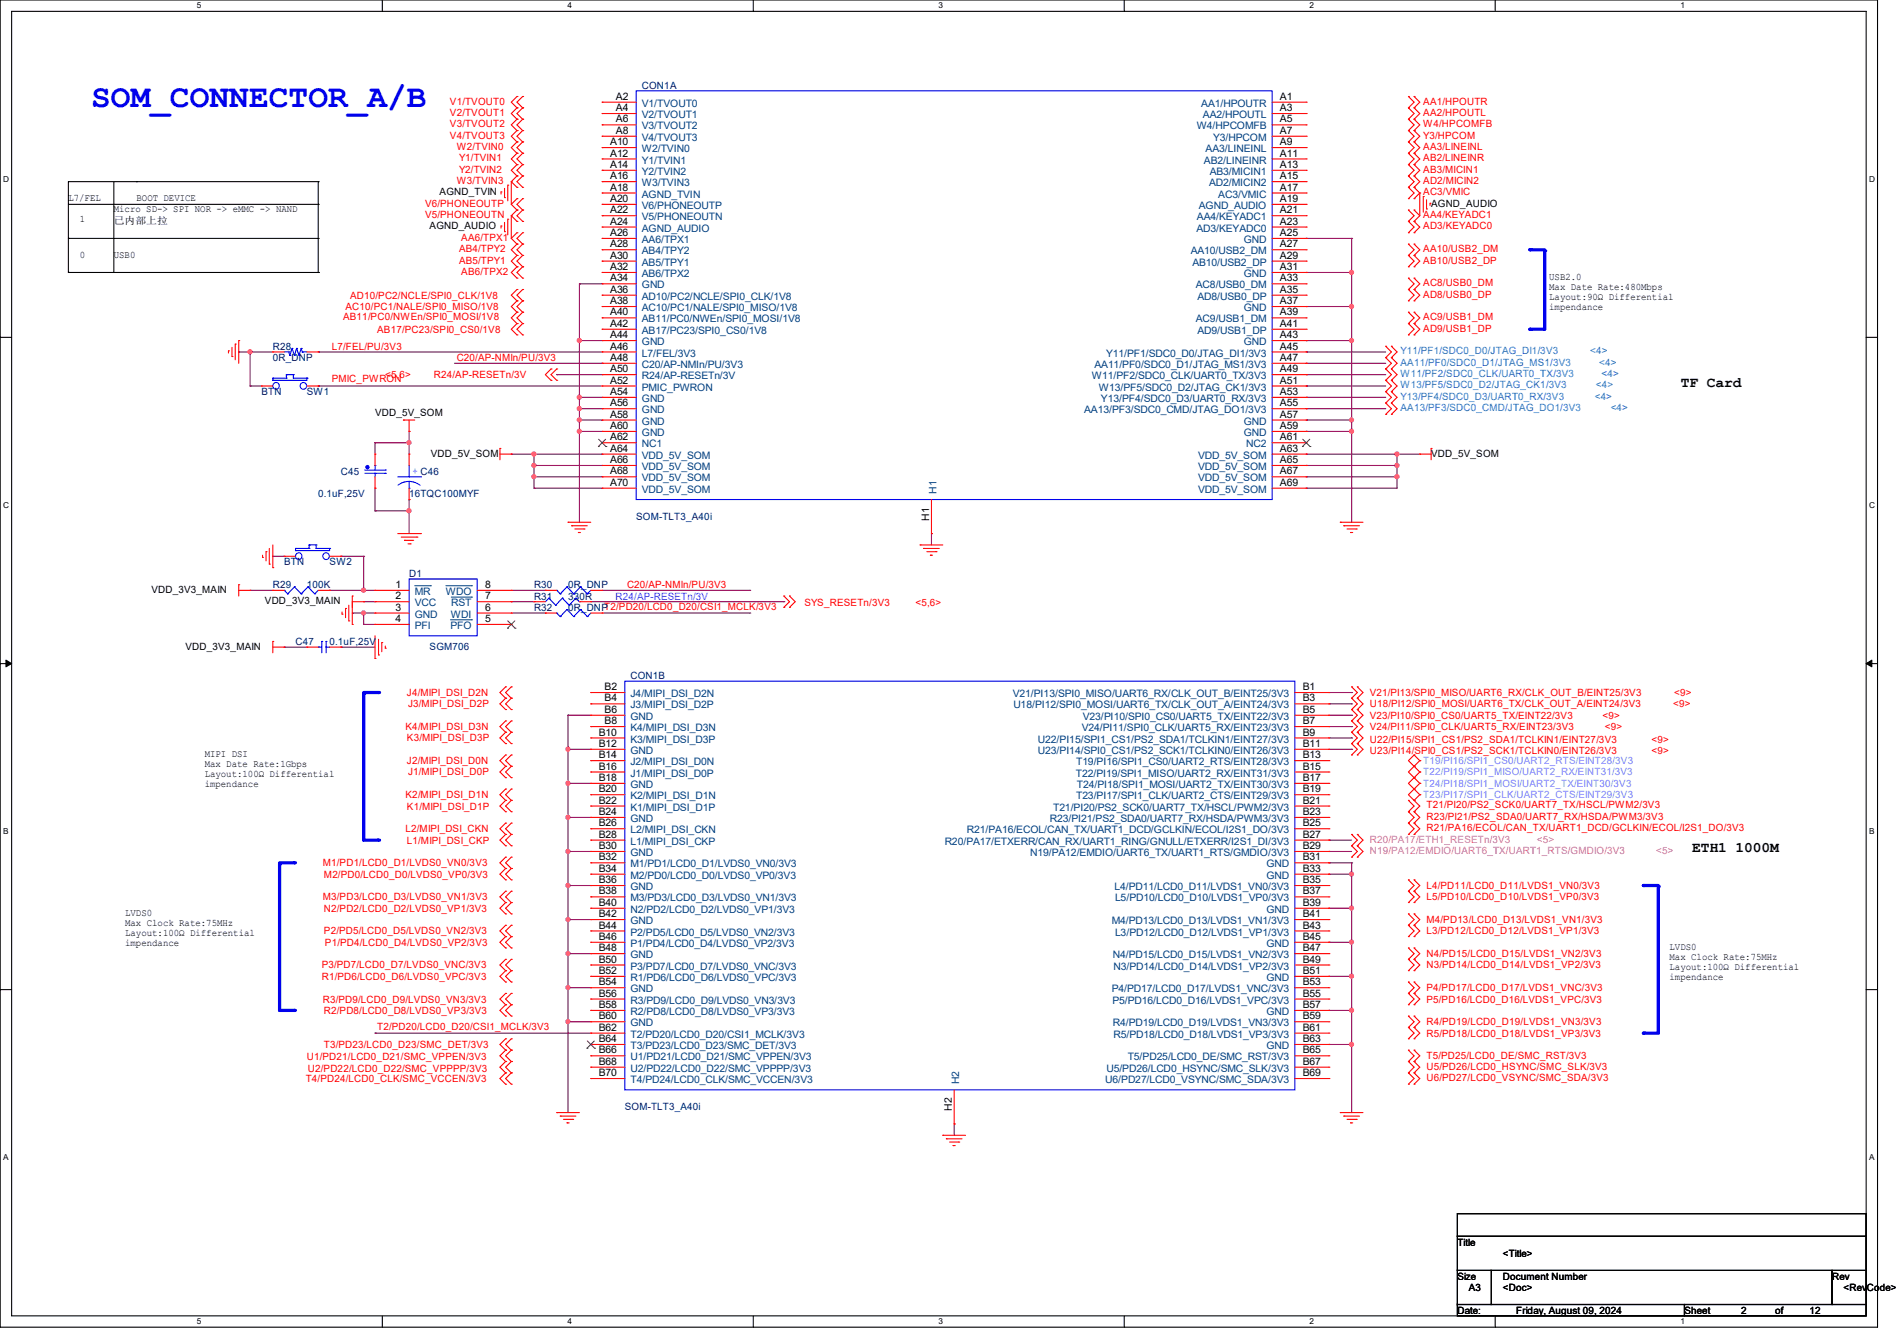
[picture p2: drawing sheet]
<svg xmlns="http://www.w3.org/2000/svg" width="297mm" height="210mm" viewBox="0 0 297 210" stroke-linecap="round" stroke-linejoin="round" font-family="sans-serif">
<defs><g id="words">
<text font-size="5.1" fill="#00f" x="14.3" y="16.7">SOM_CONNECTOR_A/B</text>
<g font-size="2.3">
<text x="263.2" y="60.5">TF Card</text>
<text x="265" y="133.4">ETH1 1000M</text>
</g>
<g font-size="1.6" fill="#f00">
<text x="70.4" y="16.4">V1/TVOUT0</text>
<text x="222.8" y="16.4">AA1/HPOUTR</text>
<text x="70.4" y="18.2">V2/TVOUT1</text>
<text x="70.4" y="19.9">V3/TVOUT2</text>
<text x="70.4" y="21.7">V4/TVOUT3</text>
<text x="71.5" y="23.5">W2/TVIN0</text>
<text x="222.8" y="18.2">AA2/HPOUTL</text>
<text x="222.8" y="23.5">AA3/LINEINL</text>
<text x="222.8" y="19.9">W4/HPCOMFB</text>
<text x="222.8" y="21.7">Y3/HPCOM</text>
<text x="71.5" y="28.8">W3/TVIN3</text>
<text x="71.9" y="25.3">Y1/TVIN1</text>
<text x="71.9" y="27.1">Y2/TVIN2</text>
<text x="222.8" y="25.3">AB2/LINEINR</text>
<text x="222.8" y="27.1">AB3/MICIN1</text>
<text x="222.8" y="28.8">AD2/MICIN2</text>
<text x="66.5" y="32.4">V6/PHONEOUTP</text>
<text x="66.5" y="34.2">V5/PHONEOUTN</text>
<text x="222.8" y="30.6">AC3/VMIC</text>
<text x="222.8" y="35.9">AD3/KEYADC0</text>
<text x="222.8" y="34.2">AA4/KEYADC1</text>
<text x="71.9" y="39.5">AB4/TPY2</text>
<text x="71.9" y="41.3">AB5/TPY1</text>
<text x="72.2" y="37.7">AA6/TPX1</text>
<text x="222.8" y="39.5">AA10/USB2_DM</text>
<text x="222.8" y="41.3">AB10/USB2_DP</text>
<text x="54.8" y="46.8">AD10/PC2/NCLE/SPI0_CLK/1V8</text>
<text x="72.2" y="43.1">AB6/TPX2</text>
<text x="222.8" y="46.6">AD8/USB0_DP</text>
<text x="222.8" y="44.8">AC8/USB0_DM</text>
<text x="53.7" y="50.2">AB11/PC0/NWEn/SPI0_MOSI/1V8</text>
<text x="54.1" y="48.6">AC10/PC1/NALE/SPI0_MISO/1V8</text>
<text x="59.1" y="52.1">AB17/PC23/SPI0_CS0/1V8</text>
<text x="222.8" y="51.9">AD9/USB1_DP</text>
<text x="222.8" y="50.2">AC9/USB1_DM</text>
<text x="51.9" y="59.9">PMIC_PWRON</text>
<text x="51.9" y="54.8">L7/FEL/PU/3V3</text>
<text x="60.3" y="59.2">&lt;5,6&gt;</text>
<text x="67.9" y="59.2">R24/AP-RESETn/3V</text>
<text x="71.5" y="56.6">C20/AP-NMIn/PU/3V3</text>
<text x="98.2" y="92.1">C20/AP-NMIn/PU/3V3</text>
<text x="125.9" y="95">SYS_RESETn/3V3</text>
<text x="143.3" y="95">&lt;5,6&gt;</text>
<text x="63.7" y="109">J4/MIPI_DSI_D2N</text>
<text x="63.9" y="110.8">J3/MIPI_DSI_D2P</text>
<text x="214.5" y="109">V21/PI13/SPI0_MISO/UART6_RX/CLK_OUT_B/EINT25/3V3</text>
<text x="214.5" y="110.8">U18/PI12/SPI0_MOSI/UART6_TX/CLK_OUT_A/EINT24/3V3</text>
<text x="214.5" y="112.6">V23/PI10/SPI0_CS0/UART5_TX/EINT22/3V3</text>
<text x="250.9" y="112.6">&lt;9&gt;</text>
<text x="262" y="110.8">&lt;9&gt;</text>
<text x="262.1" y="109">&lt;9&gt;</text>
<text x="63.5" y="114.3">K4/MIPI_DSI_D3N</text>
<text x="63.7" y="116.1">K3/MIPI_DSI_D3P</text>
<text x="63.7" y="119.7">J2/MIPI_DSI_D0N</text>
<text x="214.5" y="116.3">U22/PI15/SPI1_CS1/PS2_SDA1/TCLKIN1/EINT27/3V3</text>
<text x="214.5" y="118.1">U23/PI14/SPI0_CS1/PS2_SCK1/TCLKIN0/EINT26/3V3</text>
<text x="214.5" y="114.3">V24/PI11/SPI0_CLK/UART5_RX/EINT23/3V3</text>
<text x="251.3" y="114.3">&lt;9&gt;</text>
<text x="258.6" y="116.3">&lt;9&gt;</text>
<text x="258.6" y="118.1">&lt;9&gt;</text>
<text x="63.5" y="125">K2/MIPI_DSI_D1N</text>
<text x="63.9" y="121.5">J1/MIPI_DSI_D0P</text>
<text x="63.5" y="130.3">L2/MIPI_DSI_CKN</text>
<text x="63.7" y="126.8">K1/MIPI_DSI_D1P</text>
<text x="223.3" y="128.4">R23/PI21/PS2_SDA0/UART7_RX/HSDA/PWM3/3V3</text>
<text x="223.3" y="126.6">T21/PI20/PS2_SCK0/UART7_TX/HSCL/PWM2/3V3</text>
<text x="223.3" y="130.2">R21/PA16/ECOL/CAN_TX/UART1_DCD/GCLKIN/ECOL/I2S1_DO/3V3</text>
<text x="50.5" y="135.7">M1/PD1/LCD0_D1/LVDS0_VN0/3V3</text>
<text x="50.7" y="137.5">M2/PD0/LCD0_D0/LVDS0_VP0/3V3</text>
<text x="63.7" y="132.1">L1/MIPI_DSI_CKP</text>
<text x="50.5" y="141">M3/PD3/LCD0_D3/LVDS0_VN1/3V3</text>
<text x="50.7" y="142.8">N2/PD2/LCD0_D2/LVDS0_VP1/3V3</text>
<text x="223.3" y="139.2">L4/PD11/LCD0_D11/LVDS1_VN0/3V3</text>
<text x="223.3" y="141">L5/PD10/LCD0_D10/LVDS1_VP0/3V3</text>
<text x="50.7" y="146.3">P2/PD5/LCD0_D5/LVDS0_VN2/3V3</text>
<text x="50.9" y="148.1">P1/PD4/LCD0_D4/LVDS0_VP2/3V3</text>
<text x="223.3" y="144.6">M4/PD13/LCD0_D13/LVDS1_VN1/3V3</text>
<text x="223.3" y="149.9">N4/PD15/LCD0_D15/LVDS1_VN2/3V3</text>
<text x="223.3" y="146.3">L3/PD12/LCD0_D12/LVDS1_VP1/3V3</text>
<text x="50.4" y="151.7">P3/PD7/LCD0_D7/LVDS0_VNC/3V3</text>
<text x="50.4" y="153.5">R1/PD6/LCD0_D6/LVDS0_VPC/3V3</text>
<text x="223.3" y="155.2">P4/PD17/LCD0_D17/LVDS1_VNC/3V3</text>
<text x="223.3" y="151.7">N3/PD14/LCD0_D14/LVDS1_VP2/3V3</text>
<text x="50.5" y="157">R3/PD9/LCD0_D9/LVDS0_VN3/3V3</text>
<text x="50.7" y="158.8">R2/PD8/LCD0_D8/LVDS0_VP3/3V3</text>
<text x="59.1" y="161.2">T2/PD20/LCD0_D20/CSI1_MCLK/3V3</text>
<text x="223.3" y="160.6">R4/PD19/LCD0_D19/LVDS1_VN3/3V3</text>
<text x="223.3" y="157">P5/PD16/LCD0_D16/LVDS1_VPC/3V3</text>
<text x="48" y="166.1">U1/PD21/LCD0_D21/SMC_VPPEN/3V3</text>
<text x="48.2" y="167.8">U2/PD22/LCD0_D22/SMC_VPPPP/3V3</text>
<text x="50.7" y="164.1">T3/PD23/LCD0_D23/SMC_DET/3V3</text>
<text x="223.3" y="162.3">R5/PD18/LCD0_D18/LVDS1_VP3/3V3</text>
<text x="223.3" y="165.9">T5/PD25/LCD0_DE/SMC_RST/3V3</text>
<text x="223.3" y="167.5">U5/PD26/LCD0_HSYNC/SMC_SLK/3V3</text>
<text x="47.9" y="169.5">T4/PD24/LCD0_CLK/SMC_VCCEN/3V3</text>
<text x="223.3" y="169.3">U6/PD27/LCD0_VSYNC/SMC_SDA/3V3</text>
</g>
<g font-size="1.6">
<text x="96.4" y="15.6">A2</text>
<text x="96.4" y="17.4">A4</text>
<text x="200.4" y="15.6">A1</text>
<text x="200.4" y="17.4">A3</text>
<text x="95.5" y="22.7">A10</text>
<text x="96.4" y="19.2">A6</text>
<text x="96.4" y="21">A8</text>
<text x="200.4" y="19.2">A5</text>
<text x="200.4" y="21">A7</text>
<text x="200.4" y="22.7">A9</text>
<text x="95.5" y="24.5">A12</text>
<text x="95.5" y="26.3">A14</text>
<text x="95.5" y="28.1">A16</text>
<text x="95.5" y="29.8">A18</text>
<text x="200.4" y="24.5">A11</text>
<text x="200.4" y="26.3">A13</text>
<text x="200.4" y="28.1">A15</text>
<text x="200.4" y="29.8">A17</text>
<text x="10.7" y="31.5">L7/FEL</text>
<text x="12.5" y="34.8">1</text>
<text x="17.8" y="35">已内部上拉</text>
<text x="17.8" y="33.2">Micro SD-&gt; SPI NOR -&gt; eMMC -&gt; NAND</text>
<text x="21.4" y="31.5">BOOT DEVICE</text>
<text x="67.3" y="35.9">AGND_AUDIO</text>
<text x="68.8" y="30.6">AGND_TVIN</text>
<text x="95.5" y="31.6">A20</text>
<text x="95.5" y="33.4">A22</text>
<text x="95.5" y="35.2">A24</text>
<text x="200.4" y="31.6">A19</text>
<text x="200.4" y="33.4">A21</text>
<text x="200.4" y="35.2">A23</text>
<text x="224.1" y="32.4">AGND_AUDIO</text>
<text x="12.5" y="40.3">0</text>
<text x="17.8" y="40.3">USB0</text>
<text x="95.5" y="37">A26</text>
<text x="95.5" y="38.7">A28</text>
<text x="95.5" y="40.5">A30</text>
<text x="200.4" y="37">A25</text>
<text x="200.4" y="38.7">A27</text>
<text x="200.4" y="40.5">A29</text>
<text x="95.5" y="42.3">A32</text>
<text x="95.5" y="44.1">A34</text>
<text x="95.5" y="45.8">A36</text>
<text x="95.5" y="47.6">A38</text>
<text x="200.4" y="42.3">A31</text>
<text x="200.4" y="44.1">A33</text>
<text x="200.4" y="45.8">A35</text>
<text x="200.4" y="47.6">A37</text>
<text x="242.6" y="43.9">USB2.0</text>
<text x="242.6" y="45.5">Max Date Rate:480Mbps</text>
<text x="242.6" y="47">Layout:90Ω Differential</text>
<text x="95.5" y="49.4">A40</text>
<text x="95.5" y="51.2">A42</text>
<text x="95.5" y="53">A44</text>
<text x="200.4" y="49.4">A39</text>
<text x="200.4" y="51.2">A41</text>
<text x="200.4" y="53">A43</text>
<text x="242.6" y="48.6">impendance</text>
<text x="95.5" y="54.7">A46</text>
<text x="95.5" y="56.5">A48</text>
<text x="95.5" y="58.3">A50</text>
<text x="200.4" y="54.7">A45</text>
<text x="200.4" y="56.5">A47</text>
<text x="200.4" y="58.3">A49</text>
<text x="58.7" y="65.1">VDD_5V_SOM</text>
<text x="95.5" y="60.1">A52</text>
<text x="95.5" y="61.8">A54</text>
<text x="95.5" y="63.6">A56</text>
<text x="95.5" y="65.4">A58</text>
<text x="200.4" y="60.1">A51</text>
<text x="200.4" y="61.8">A53</text>
<text x="200.4" y="63.6">A55</text>
<text x="200.4" y="65.4">A57</text>
<text x="67.4" y="71.5">VDD_5V_SOM</text>
<text x="95.5" y="67.2">A60</text>
<text x="95.5" y="69">A62</text>
<text x="95.5" y="70.7">A64</text>
<text x="200.4" y="67.2">A59</text>
<text x="200.4" y="69">A61</text>
<text x="200.4" y="70.7">A63</text>
<text x="224.1" y="71.5">VDD_5V_SOM</text>
<text x="95.5" y="72.5">A66</text>
<text x="95.5" y="74.3">A68</text>
<text x="95.5" y="76.1">A70</text>
<text x="200.4" y="72.5">A65</text>
<text x="200.4" y="74.3">A67</text>
<text x="200.4" y="76.1">A69</text>
<text x="145.5" y="81.5" transform="rotate(-90 145.5 81.5)">H1</text>
<text x="23.7" y="92.8">VDD_3V3_MAIN</text>
<text x="41.5" y="94.6">VDD_3V3_MAIN</text>
<text x="61.9" y="92.1">1</text>
<text x="61.9" y="93.9">2</text>
<text x="61.9" y="95.6">3</text>
<text x="75.9" y="95.6">6</text>
<text x="75.9" y="93.9">7</text>
<text x="75.9" y="92.1">8</text>
<text x="29" y="101.7">VDD_3V3_MAIN</text>
<text x="61.9" y="97.4">4</text>
<text x="75.9" y="97.4">5</text>
<text x="94.7" y="108.1">B2</text>
<text x="94.7" y="109.9">B4</text>
<text x="94.7" y="111.6">B6</text>
<text x="94.7" y="113.4">B8</text>
<text x="204" y="108.1">B1</text>
<text x="204" y="109.9">B3</text>
<text x="204" y="111.6">B5</text>
<text x="204" y="113.4">B7</text>
<text x="32" y="118.6">MIPI DSI</text>
<text x="93.8" y="115.2">B10</text>
<text x="93.8" y="117">B12</text>
<text x="93.8" y="118.7">B14</text>
<text x="204" y="115.2">B9</text>
<text x="204" y="117">B11</text>
<text x="204" y="118.7">B13</text>
<text x="32" y="120.1">Max Date Rate:1Gbps</text>
<text x="32" y="121.7">Layout:100Ω Differential</text>
<text x="32" y="123.3">impendance</text>
<text x="93.8" y="120.5">B16</text>
<text x="93.8" y="122.3">B18</text>
<text x="93.8" y="124.1">B20</text>
<text x="93.8" y="125.9">B22</text>
<text x="204" y="120.5">B15</text>
<text x="204" y="122.3">B17</text>
<text x="204" y="124.1">B19</text>
<text x="204" y="125.9">B21</text>
<text x="93.8" y="127.6">B24</text>
<text x="93.8" y="129.4">B26</text>
<text x="93.8" y="131.2">B28</text>
<text x="204" y="127.6">B23</text>
<text x="204" y="129.4">B25</text>
<text x="204" y="131.2">B27</text>
<text x="93.8" y="133">B30</text>
<text x="93.8" y="134.7">B32</text>
<text x="93.8" y="136.5">B34</text>
<text x="204" y="133">B29</text>
<text x="204" y="134.7">B31</text>
<text x="204" y="136.5">B33</text>
<text x="19.6" y="143.5">LVDS0</text>
<text x="93.8" y="138.3">B36</text>
<text x="93.8" y="140.1">B38</text>
<text x="93.8" y="141.9">B40</text>
<text x="93.8" y="143.6">B42</text>
<text x="204" y="138.3">B35</text>
<text x="204" y="140.1">B37</text>
<text x="204" y="141.9">B39</text>
<text x="204" y="143.6">B41</text>
<text x="19.6" y="145">Max Clock Rate:75MHz</text>
<text x="19.6" y="146.6">Layout:100Ω Differential</text>
<text x="19.6" y="148.2">impendance</text>
<text x="93.8" y="145.4">B44</text>
<text x="93.8" y="147.2">B46</text>
<text x="93.8" y="149">B48</text>
<text x="204" y="145.4">B43</text>
<text x="204" y="147.2">B45</text>
<text x="204" y="149">B47</text>
<text x="261.4" y="148.8">LVDS0</text>
<text x="93.8" y="150.8">B50</text>
<text x="93.8" y="152.5">B52</text>
<text x="93.8" y="154.3">B54</text>
<text x="204" y="150.8">B49</text>
<text x="204" y="152.5">B51</text>
<text x="204" y="154.3">B53</text>
<text x="261.4" y="150.4">Max Clock Rate:75MHz</text>
<text x="261.4" y="151.9">Layout:100Ω Differential</text>
<text x="261.4" y="153.5">impendance</text>
<text x="93.8" y="156.1">B56</text>
<text x="93.8" y="157.9">B58</text>
<text x="93.8" y="159.6">B60</text>
<text x="93.8" y="161.4">B62</text>
<text x="204" y="156.1">B55</text>
<text x="204" y="157.9">B57</text>
<text x="204" y="159.6">B59</text>
<text x="204" y="161.4">B61</text>
<text x="93.8" y="165">B66</text>
<text x="93.8" y="166.8">B68</text>
<text x="93.8" y="163.2">B64</text>
<text x="204" y="163.2">B63</text>
<text x="204" y="165">B65</text>
<text x="204" y="166.8">B67</text>
<text x="93.8" y="168.5">B70</text>
<text x="149" y="174" transform="rotate(-90 149 174)">H2</text>
<text x="204" y="168.5">B69</text>
<text x="228.2" y="195.1">Title</text>
<text x="235.3" y="196.8">&lt;Title&gt;</text>
<text x="228.2" y="200.4">Size</text>
<text x="230" y="202.2">A3</text>
<text x="235.3" y="200.4">Document Number</text>
<text x="235.3" y="202.2">&lt;Doc&gt;</text>
<text x="286.9" y="200.4">Rev</text>
<text x="288.6" y="202.2">&lt;RevCode&gt;</text>
<text x="228.2" y="205.7">Date:</text>
<text x="237.4" y="205.7">Friday, August 09, 2024</text>
<text x="263.7" y="205.7">Sheet</text>
<text x="272.6" y="205.7">2</text>
<text x="278" y="205.7">of</text>
<text x="283.3" y="205.7">12</text>
</g>
<g font-size="1.6" fill="#004080">
<text x="100.5" y="16.7">V1/TVOUT0</text>
<text x="188.1" y="16.7">AA1/HPOUTR</text>
<text x="100.5" y="18.5">V2/TVOUT1</text>
<text x="100.5" y="20.3">V3/TVOUT2</text>
<text x="100.5" y="22.1">V4/TVOUT3</text>
<text x="100.5" y="23.8">W2/TVIN0</text>
<text x="187.4" y="20.3">W4/HPCOMFB</text>
<text x="188.3" y="18.5">AA2/HPOUTL</text>
<text x="188.8" y="23.8">AA3/LINEINL</text>
<text x="189.9" y="22.1">Y3/HPCOM</text>
<text x="100.5" y="25.6">Y1/TVIN1</text>
<text x="100.5" y="27.4">Y2/TVIN2</text>
<text x="100.5" y="29.2">W3/TVIN3</text>
<text x="188.5" y="25.6">AB2/LINEINR</text>
<text x="189.3" y="29.2">AD2/MICIN2</text>
<text x="189.4" y="27.4">AB3/MICIN1</text>
<text x="100.5" y="30.9">AGND_TVIN</text>
<text x="100.5" y="32.7">V6/PHONEOUTP</text>
<text x="100.5" y="34.5">V5/PHONEOUTN</text>
<text x="187.4" y="34.5">AA4/KEYADC1</text>
<text x="187.7" y="32.7">AGND_AUDIO</text>
<text x="190.8" y="30.9">AC3/VMIC</text>
<text x="100.5" y="36.3">AGND_AUDIO</text>
<text x="100.5" y="38.1">AA6/TPX1</text>
<text x="100.5" y="39.8">AB4/TPY2</text>
<text x="100.5" y="41.6">AB5/TPY1</text>
<text x="186.4" y="39.8">AA10/USB2_DM</text>
<text x="186.7" y="41.6">AB10/USB2_DP</text>
<text x="187.3" y="36.3">AD3/KEYADC0</text>
<text x="194.7" y="38.1">GND</text>
<text x="100.5" y="43.4">AB6/TPX2</text>
<text x="100.5" y="45.2">GND</text>
<text x="100.5" y="46.9">AD10/PC2/NCLE/SPI0_CLK/1V8</text>
<text x="187.2" y="45.2">AC8/USB0_DM</text>
<text x="187.5" y="46.9">AD8/USB0_DP</text>
<text x="194.7" y="43.4">GND</text>
<text x="100.5" y="48.7">AC10/PC1/NALE/SPI0_MISO/1V8</text>
<text x="100.5" y="50.5">AB11/PC0/NWEn/SPI0_MOSI/1V8</text>
<text x="100.5" y="52.3">AB17/PC23/SPI0_CS0/1V8</text>
<text x="187.2" y="50.5">AC9/USB1_DM</text>
<text x="187.5" y="52.3">AD9/USB1_DP</text>
<text x="194.7" y="48.7">GND</text>
<text x="100.5" y="54.1">GND</text>
<text x="100.5" y="55.8">L7/FEL/3V3</text>
<text x="100.5" y="57.6">C20/AP-NMIn/PU/3V3</text>
<text x="100.5" y="59.4">R24/AP-RESETn/3V</text>
<text x="170.9" y="59.4">W11/PF2/SDC0_CLK/UART0_TX/3V3</text>
<text x="171.4" y="57.6">AA11/PF0/SDC0_D1/JTAG_MS1/3V3</text>
<text x="173.2" y="55.8">Y11/PF1/SDC0_D0/JTAG_DI1/3V3</text>
<text x="194.7" y="54.1">GND</text>
<text x="100.5" y="61.2">PMIC_PWRON</text>
<text x="100.5" y="63">GND</text>
<text x="100.5" y="64.7">GND</text>
<text x="169.8" y="64.7">AA13/PF3/SDC0_CMD/JTAG_DO1/3V3</text>
<text x="172" y="61.2">W13/PF5/SDC0_D2/JTAG_CK1/3V3</text>
<text x="172.4" y="63">Y13/PF4/SDC0_D3/UART0_RX/3V3</text>
<text x="100.5" y="66.5">GND</text>
<text x="100.5" y="68.3">GND</text>
<text x="100.5" y="70.1">NC1</text>
<text x="100.5" y="71.8">VDD_5V_SOM</text>
<text x="187.6" y="71.8">VDD_5V_SOM</text>
<text x="194.7" y="66.5">GND</text>
<text x="194.7" y="68.3">GND</text>
<text x="195.1" y="70.1">NC2</text>
<text x="100.5" y="73.6">VDD_5V_SOM</text>
<text x="100.5" y="75.4">VDD_5V_SOM</text>
<text x="100.5" y="77.2">VDD_5V_SOM</text>
<text x="146.6" y="77.3" transform="rotate(-90 146.6 77.3)">H1</text>
<text x="187.6" y="73.6">VDD_5V_SOM</text>
<text x="187.6" y="75.4">VDD_5V_SOM</text>
<text x="187.6" y="77.2">VDD_5V_SOM</text>
<text x="64.9" y="93.2">MR</text>
<text x="64.9" y="95">VCC</text>
<text x="69.8" y="93.2">WDO</text>
<text x="70.7" y="95">RST</text>
<text x="64.9" y="96.7">GND</text>
<text x="64.9" y="98.5">PFI</text>
<text x="70.5" y="98.5">PFO</text>
<text x="70.6" y="96.7">WDI</text>
<text x="98.7" y="109.2">J4/MIPI_DSI_D2N</text>
<text x="98.7" y="111">J3/MIPI_DSI_D2P</text>
<text x="98.7" y="112.7">GND</text>
<text x="158.6" y="109.2">V21/PI13/SPI0_MISO/UART6_RX/CLK_OUT_B/EINT25/3V3</text>
<text x="158.7" y="111">U18/PI12/SPI0_MOSI/UART6_TX/CLK_OUT_A/EINT24/3V3</text>
<text x="169.5" y="112.7">V23/PI10/SPI0_CS0/UART5_TX/EINT22/3V3</text>
<text x="98.7" y="114.5">K4/MIPI_DSI_D3N</text>
<text x="98.7" y="116.3">K3/MIPI_DSI_D3P</text>
<text x="98.7" y="118.1">GND</text>
<text x="98.7" y="119.8">J2/MIPI_DSI_D0N</text>
<text x="162.5" y="116.3">U22/PI15/SPI1_CS1/PS2_SDA1/TCLKIN1/EINT27/3V3</text>
<text x="162.5" y="118.1">U23/PI14/SPI0_CS1/PS2_SCK1/TCLKIN0/EINT26/3V3</text>
<text x="168.5" y="119.8">T19/PI16/SPI1_CS0/UART2_RTS/EINT28/3V3</text>
<text x="169.4" y="114.5">V24/PI11/SPI0_CLK/UART5_RX/EINT23/3V3</text>
<text x="98.7" y="121.6">J1/MIPI_DSI_D0P</text>
<text x="98.7" y="123.4">GND</text>
<text x="98.7" y="125.2">K2/MIPI_DSI_D1N</text>
<text x="168.4" y="121.6">T22/PI19/SPI1_MISO/UART2_RX/EINT31/3V3</text>
<text x="168.5" y="125.2">T23/PI17/SPI1_CLK/UART2_CTS/EINT29/3V3</text>
<text x="168.6" y="123.4">T24/PI18/SPI1_MOSI/UART2_TX/EINT30/3V3</text>
<text x="98.7" y="127">K1/MIPI_DSI_D1P</text>
<text x="98.7" y="128.7">GND</text>
<text x="98.7" y="130.5">L2/MIPI_DSI_CKN</text>
<text x="151.4" y="130.5">R21/PA16/ECOL/CAN_TX/UART1_DCD/GCLKIN/ECOL/I2S1_DO/3V3</text>
<text x="164.4" y="128.7">R23/PI21/PS2_SDA0/UART7_RX/HSDA/PWM3/3V3</text>
<text x="164.9" y="127">T21/PI20/PS2_SCK0/UART7_TX/HSCL/PWM2/3V3</text>
<text x="98.7" y="132.3">L1/MIPI_DSI_CKP</text>
<text x="98.7" y="134.1">GND</text>
<text x="98.7" y="135.8">M1/PD1/LCD0_D1/LVDS0_VN0/3V3</text>
<text x="98.7" y="137.6">M2/PD0/LCD0_D0/LVDS0_VP0/3V3</text>
<text x="147.9" y="132.3">R20/PA17/ETXERR/CAN_RX/UART1_RING/GNULL/ETXERR/I2S1_DI/3V3</text>
<text x="161.3" y="134.1">N19/PA12/EMDIO/UART6_TX/UART1_RTS/GMDIO/3V3</text>
<text x="198.3" y="135.8">GND</text>
<text x="198.3" y="137.6">GND</text>
<text x="98.7" y="139.4">GND</text>
<text x="98.7" y="141.2">M3/PD3/LCD0_D3/LVDS0_VN1/3V3</text>
<text x="98.7" y="143">N2/PD2/LCD0_D2/LVDS0_VP1/3V3</text>
<text x="174.5" y="139.4">L4/PD11/LCD0_D11/LVDS1_VN0/3V3</text>
<text x="174.6" y="141.2">L5/PD10/LCD0_D10/LVDS1_VP0/3V3</text>
<text x="198.3" y="143">GND</text>
<text x="98.7" y="144.7">GND</text>
<text x="98.7" y="146.5">P2/PD5/LCD0_D5/LVDS0_VN2/3V3</text>
<text x="98.7" y="148.3">P1/PD4/LCD0_D4/LVDS0_VP2/3V3</text>
<text x="174.1" y="144.7">M4/PD13/LCD0_D13/LVDS1_VN1/3V3</text>
<text x="174.6" y="146.5">L3/PD12/LCD0_D12/LVDS1_VP1/3V3</text>
<text x="198.3" y="148.3">GND</text>
<text x="98.7" y="150.1">GND</text>
<text x="98.7" y="151.9">P3/PD7/LCD0_D7/LVDS0_VNC/3V3</text>
<text x="98.7" y="153.6">R1/PD6/LCD0_D6/LVDS0_VPC/3V3</text>
<text x="98.7" y="155.4">GND</text>
<text x="174.1" y="155.4">P4/PD17/LCD0_D17/LVDS1_VNC/3V3</text>
<text x="174.2" y="150.1">N4/PD15/LCD0_D15/LVDS1_VN2/3V3</text>
<text x="174.3" y="151.9">N3/PD14/LCD0_D14/LVDS1_VP2/3V3</text>
<text x="198.3" y="153.6">GND</text>
<text x="98.7" y="157.2">R3/PD9/LCD0_D9/LVDS0_VN3/3V3</text>
<text x="98.7" y="159">R2/PD8/LCD0_D8/LVDS0_VP3/3V3</text>
<text x="98.7" y="160.7">GND</text>
<text x="174.2" y="157.2">P5/PD16/LCD0_D16/LVDS1_VPC/3V3</text>
<text x="174.2" y="160.7">R4/PD19/LCD0_D19/LVDS1_VN3/3V3</text>
<text x="198.3" y="159">GND</text>
<text x="98.7" y="162.5">T2/PD20/LCD0_D20/CSI1_MCLK/3V3</text>
<text x="98.7" y="166.1">U1/PD21/LCD0_D21/SMC_VPPEN/3V3</text>
<text x="98.7" y="167.9">U2/PD22/LCD0_D22/SMC_VPPPP/3V3</text>
<text x="98.7" y="164.3">T3/PD23/LCD0_D23/SMC_DET/3V3</text>
<text x="173.2" y="167.9">U5/PD26/LCD0_HSYNC/SMC_SLK/3V3</text>
<text x="174.3" y="162.5">R5/PD18/LCD0_D18/LVDS1_VP3/3V3</text>
<text x="176.6" y="166.1">T5/PD25/LCD0_DE/SMC_RST/3V3</text>
<text x="198.3" y="164.3">GND</text>
<text x="98.7" y="169.6">T4/PD24/LCD0_CLK/SMC_VCCEN/3V3</text>
<text x="150.2" y="169.8" transform="rotate(-90 150.2 169.8)">H2</text>
<text x="173.1" y="169.6">U6/PD27/LCD0_VSYNC/SMC_SDA/3V3</text>
</g>
<g font-size="1.6" fill="#000080">
<text x="100.5" y="13.9">CON1A</text>
<text x="42.7" y="54.8">R28</text>
<text x="42.7" y="56.6">0R_DNP</text>
<text x="40.9" y="61.9">BTN</text>
<text x="48" y="61.9">SW1</text>
<text x="49.8" y="77.9">0.1uF,25V</text>
<text x="53.4" y="74.3">C45</text>
<text x="64.1" y="77.9">16TQC100MYF</text>
<text x="99.6" y="81.4">SOM-TLT3_A40i</text>
<text x="44.5" y="88.6">BTN</text>
<text x="51.6" y="88.6">SW2</text>
<text x="42.7" y="92.1">R29</text>
<text x="48.1" y="92.1">100K</text>
<text x="64.1" y="90.3">D1</text>
<text x="83.6" y="93.9">R31</text>
<text x="83.6" y="95.7">R32</text>
<text x="83.6" y="92.1">R30</text>
<text x="88.9" y="93.9">330R</text>
<text x="88.9" y="95.7">0R_DNPT2/PD20/LCD0_D20/CSI1_MCLK/3V3</text>
<text x="88.9" y="92.1">0R_DNP</text>
<text x="46.3" y="101">C47</text>
<text x="51.6" y="101">0.1uF,25V</text>
<text x="67.3" y="101.7">SGM706</text>
<text x="98.7" y="106.3">CON1B</text>
<text x="97.8" y="173.9">SOM-TLT3_A40i</text>
</g>
<g font-size="1.6" fill="#0080ff">
<text x="219.3" y="55.5">Y11/PF1/SDC0_D0/JTAG_DI1/3V3</text>
<text x="219.3" y="57.3">AA11/PF0/SDC0_D1/JTAG_MS1/3V3</text>
<text x="219.3" y="59.1">W11/PF2/SDC0_CLK/UART0_TX/3V3</text>
<text x="249" y="55.5">&lt;4&gt;</text>
<text x="250.4" y="57.3">&lt;4&gt;</text>
<text x="250.7" y="59.1">&lt;4&gt;</text>
<text x="219.3" y="60.8">W13/PF5/SDC0_D2/JTAG_CK1/3V3</text>
<text x="219.3" y="62.6">Y13/PF4/SDC0_D3/UART0_RX/3V3</text>
<text x="219.3" y="64.4">AA13/PF3/SDC0_CMD/JTAG_DO1/3V3</text>
<text x="249.7" y="62.6">&lt;4&gt;</text>
<text x="249.9" y="60.8">&lt;4&gt;</text>
<text x="252.2" y="64.4">&lt;4&gt;</text>
</g>
<text font-size="1.6" fill="#00f" x="64.6" y="74.3">+ C46</text>
<text font-size="1.6" fill="#8000ff" x="96.4" y="93.9">R24/AP-RESETn/3V</text>
<g font-size="1.6" fill="#8080ff">
<text x="222.8" y="119.7">T19/PI16/SPI1_CS0/UART2_RTS/EINT28/3V3</text>
<text x="222.8" y="123.2">T24/PI18/SPI1_MOSI/UART2_TX/EINT30/3V3</text>
<text x="222.8" y="121.5">T22/PI19/SPI1_MISO/UART2_RX/EINT31/3V3</text>
<text x="222.8" y="125">T23/PI17/SPI1_CLK/UART2_CTS/EINT29/3V3</text>
</g>
<g font-size="1.6" fill="#f0f">
<text x="214.5" y="131.9">R20/PA17/ETH1_RESETn/3V3</text>
<text x="240.6" y="131.9">&lt;5&gt;</text>
<text x="214.5" y="133.7">N19/PA12/EMDIO/UART6_TX/UART1_RTS/GMDIO/3V3</text>
<text x="259.3" y="133.7">&lt;5&gt;</text>
</g>
<g font-size="1.3">
<text x="30.8" y="1.3">5</text>
<text x="88.9" y="1.3">4</text>
<text x="146.9" y="1.3">3</text>
<text x="205" y="1.3">2</text>
<text x="263.1" y="1.3">1</text>
<text x=".5" y="28.4">D</text>
<text x="292.7" y="28.4">D</text>
<text x=".5" y="79.5">C</text>
<text x="292.7" y="79.5">C</text>
<text x=".5" y="130.6">B</text>
<text x="292.7" y="130.6">B</text>
<text x=".5" y="181.7">A</text>
<text x="292.7" y="181.7">A</text>
<text x="30.8" y="207.4">5</text>
<text x="88.9" y="207.4">4</text>
<text x="146.9" y="207.4">3</text>
<text x="205" y="207.4">2</text>
<text x="263.1" y="207.4">1</text>
</g>
</g></defs>
<path d="M0 0h294v207.9h-294zM1.8 1.8h290.4v204.3h-290.4z" fill="none" stroke="#000" stroke-width=".17"/>
<g fill="#fff">
<path d="M30.8 .2h.7v1.4h-.7z"/>
<path d="M30.8 206.2h.7v1.4h-.7z"/>
</g>
<path d="M59.9 0v1.8M59.9 206.1v1.8" fill="none" stroke="#000" stroke-width=".17"/>
<g fill="#fff">
<path d="M88.9 .2h.6v1.4h-.6z"/>
<path d="M88.9 206.2h.6v1.4h-.6z"/>
</g>
<path d="M117.9 0v1.8M117.9 206.1v1.8" fill="none" stroke="#000" stroke-width=".17"/>
<g fill="#fff">
<path d="M146.9 .2h.7v1.4h-.7z"/>
<path d="M146.9 206.2h.7v1.4h-.7z"/>
</g>
<path d="M176 0v1.8M176 206.1v1.8" fill="none" stroke="#000" stroke-width=".17"/>
<g fill="#fff">
<path d="M205 .2h.7v1.4h-.7z"/>
<path d="M205 206.2h.7v1.4h-.7z"/>
</g>
<path d="M234.1 0v1.8M234.1 206.1v1.8" fill="none" stroke="#000" stroke-width=".17"/>
<g fill="#fff">
<path d="M263.1 .2h.7v1.4h-.7z"/>
<path d="M263.1 206.2h.7v1.4h-.7z"/>
<path d="M.5 27.3h.9v1.4h-.9z"/>
<path d="M292.7 27.3h.8v1.4h-.8z"/>
<path d="M.5 78.4h.9v1.4h-.9z"/>
<path d="M292.7 78.4h.8v1.4h-.8z"/>
</g>
<path d="M0 52.8h1.8M292.2 52.8h1.8" fill="none" stroke="#000" stroke-width=".17"/>
<g fill="#fff">
<path d="M.5 129.5h.8v1.4h-.8z"/>
<path d="M292.7 129.5h.8v1.4h-.8z"/>
</g>
<path d="M0 103.9h1.8M292.2 103.9h1.8" fill="none" stroke="#000" stroke-width=".17"/>
<path d="M.9 103.4l.9 .5-.9 .5zM292.2 103.9l.9-.5v1z" fill="#000" stroke="#000" stroke-width=".16"/>
<g fill="#fff">
<path d="M.5 180.5h.8v1.4h-.8z"/>
<path d="M292.7 180.5h.8v1.4h-.8z"/>
</g>
<path d="M0 155h1.8M292.2 155h1.8" fill="none" stroke="#000" stroke-width=".17"/>
<path d="M56.9 108.6v23" fill="none" stroke="#00f" stroke-width=".51"/>
<circle cx="56.9" cy="108.6" r=".25" fill="#00f"/>
<path d="M56.9 108.5h2.4" fill="none" stroke="#00f" stroke-width=".51"/>
<circle cx="59.3" cy="108.5" r=".25" fill="#00f"/>
<path d="M56.9 131.6h2.4" fill="none" stroke="#00f" stroke-width=".51"/>
<circle cx="59.3" cy="131.6" r=".25" fill="#00f"/>
<path d="M43.8 135.1h2.3" fill="none" stroke="#00f" stroke-width=".51"/>
<circle cx="46.1" cy="135.1" r=".25" fill="#00f"/>
<path d="M43.8 158.2h2.3" fill="none" stroke="#00f" stroke-width=".51"/>
<circle cx="46.1" cy="158.2" r=".25" fill="#00f"/>
<path d="M43.8 135.3v22.9" fill="none" stroke="#00f" stroke-width=".51"/>
<circle cx="43.8" cy="135.3" r=".25" fill="#00f"/>
<path d="M259.6 138.9v22.9" fill="none" stroke="#00f" stroke-width=".51"/>
<circle cx="259.6" cy="138.9" r=".25" fill="#00f"/>
<path d="M257.3 161.8h2.3" fill="none" stroke="#00f" stroke-width=".51"/>
<circle cx="257.3" cy="161.8" r=".25" fill="#00f"/>
<path d="M257.3 138.7h2.3" fill="none" stroke="#00f" stroke-width=".51"/>
<circle cx="257.3" cy="138.7" r=".25" fill="#00f"/>
<path d="M241.9 39.3v12.3" fill="none" stroke="#00f" stroke-width=".51"/>
<circle cx="241.9" cy="39.3" r=".25" fill="#00f"/>
<path d="M239.5 39.1h2.4" fill="none" stroke="#00f" stroke-width=".51"/>
<circle cx="239.5" cy="39.1" r=".25" fill="#00f"/>
<path d="M239.5 51.6h2.4" fill="none" stroke="#00f" stroke-width=".51"/>
<circle cx="239.5" cy="51.6" r=".25" fill="#00f"/>
<g fill="none" stroke="#000" stroke-width=".17">
<path d="M10.7 37.3h.1M10.7 32h39.1M10.7 37.3h39.1M17.8 28.4v14.3M21.4 28.4h.1M49.8 28.4h.1M49.8 32h.1M49.8 37.3h.1M49.8 28.4h-39.1v14.3M49.8 28.4v14.3M10.7 42.7h.1M10.7 42.7h39.1"/>
<path d="M17.8 42.7h.1M49.8 42.7h.1M228.2 190.1h64v3.5h-64zM228.2 193.6h64v5.4h-64zM228.2 199h5.3v5.3h-5.3zM233.5 199h53.4v5.3h-53.4zM286.9 199h5.3v5.3h-5.3zM228.2 204.3h35.5v1.8h-35.5zM263.7 204.3h28.5v1.8h-28.5z"/>
</g>
<g fill="none" stroke="#800040" stroke-width=".17">
<path d="M204.5 37.3h.1M204.5 37.3h7.1M211.6 37.3h.1M211.6 37.3v44.5M37.4 55.1h.1M37.4 55.1h5.3M39.2 55.1h.1M39.2 55.1v5.4M49.8 55.1h.1M49.8 55.1h44.5M71.2 56.9h23.1M87.2 58.7h.1"/>
<path d="M87.2 58.7h7.1M90.7 44.4h.1M90.7 53.3h.1M90.7 44.4v37.4M90.7 53.3h3.6M90.7 44.4h3.6M94.3 56.9h.1M204.5 58.7h.1M204.5 56.9h.1M204.5 55.1h.1M204.5 53.3h.1M204.5 48h.1"/>
<path d="M204.5 42.7h.1M204.5 53.3h7.1M204.5 58.7h12.5M204.5 56.9h12.5M204.5 55.1h12.5M204.5 48h7.1M204.5 42.7h7.1M211.6 42.7h.1M211.6 48h.1M211.6 53.3h.1M39.2 60.5h.1M39.2 60.5h1.7"/>
<path d="M49.8 60.5h.1M49.8 60.5h44.5M58.7 69.3h.1M58.7 76.5h.1M58.7 69.3h5.4M58.7 69.3v1.8M58.7 76.5v3.5M64.1 78.2h.1M64.1 67.6h.1M64.1 69.3h.1M64.1 67.6v3.5M64.1 78.2v5.4"/>
<path d="M80.1 71.1h.1M80.1 71.1h14.2M83.6 71.1h.1M83.6 74.7h.1M83.6 76.5h.1M83.6 72.9h.1M83.6 71.1v5.4M83.6 74.7h10.7M83.6 76.5h10.7M83.6 72.9h10.7M90.7 62.2h.1M90.7 64h.1"/>
<path d="M90.7 65.8h.1M90.7 67.6h.1M90.7 62.2h3.6M90.7 64h3.6M90.7 65.8h3.6M90.7 67.6h3.6M204.5 74.7h.1M204.5 64h.1M204.5 62.2h.1M204.5 60.5h.1M204.5 76.5h.1M204.5 65.8h.1"/>
<path d="M204.5 67.6h.1M204.5 72.9h.1M204.5 71.1h.1M204.5 71.1h17.8M204.5 74.7h14.2M204.5 72.9h14.2M204.5 62.2h12.5M204.5 64h12.5M204.5 65.8h7.1M204.5 67.6h7.1M204.5 60.5h12.5M211.6 65.8h.1"/>
<path d="M211.6 67.6h.1M218.7 74.7h.1M218.7 72.9h.1M218.7 71.1h.1M218.7 71.1v5.4h-14.2M39.2 92.5h.1M39.2 92.5h3.5M42.7 87.1h.1M42.7 87.1h1.8M51.6 92.5h.1M51.6 92.5h7.1M53.4 87.1h.1"/>
<path d="M53.4 87.1h3.5M55.2 96h.1M55.2 96h3.5M56.9 94.2h.1M56.9 97.8h.1M56.9 96h.1M56.9 87.1h.1M56.9 92.5h.1M56.9 94.2h1.8M56.9 97.8h1.8M56.9 87.1v5.4M56.9 96v1.8"/>
<path d="M58.7 80h.1M58.7 80h5.4M64.1 80h.1M80.1 94.2h.1M80.1 92.5h5.3M80.1 94.2h3.5M80.1 96h5.3M85.4 92.5h.1M85.4 96h.1M92.5 94.2h30.2M94.3 92.5h23.1M94.3 96h23.1"/>
<path d="M117.4 92.5h.1M117.4 96h.1M122.7 94.2h.1M145.8 83.6h.1M145.8 83.6v1.7M44.5 101.3h.1M44.5 101.3h3.5M53.4 101.3h.1M53.4 101.3h5.3M88.9 117.3h.1M88.9 112h.1M88.9 117.3h3.6"/>
<path d="M88.9 112v62.2M88.9 112h3.6M208.1 117.3h3.5M208.1 112h3.5M208.1 115.6h3.5M208.1 108.5h3.5M208.1 110.2h3.5M208.1 113.8h3.5M211.6 115.6h.1M211.6 117.3h.1M211.6 108.5h.1M211.6 110.2h.1"/>
<path d="M211.6 112h.1M211.6 113.8h.1M88.9 122.7h.1M88.9 128h.1M88.9 133.3h.1M88.9 138.7h.1M88.9 122.7h3.6M88.9 128h3.6M88.9 133.3h3.6M88.9 138.7h3.6M208.1 133.3h.1M208.1 135.1h.1"/>
<path d="M208.1 131.6h.1M208.1 136.9h.1M208.1 133.3h3.5M208.1 135.1h3.5M208.1 131.6h3.5M208.1 136.9h3.5M211.6 135.1h.1M211.6 136.9h.1M211.6 135.1v39.1M88.9 144h.1M88.9 149.4h.1M88.9 154.7h.1"/>
<path d="M88.9 144h3.6M88.9 149.4h3.6M88.9 154.7h3.6M208.1 158.2h.1M208.1 152.9h.1M208.1 147.6h.1M208.1 142.2h.1M208.1 158.2h3.5M208.1 152.9h3.5M208.1 147.6h3.5M208.1 142.2h3.5M211.6 158.2h.1"/>
<path d="M211.6 152.9h.1M211.6 147.6h.1M211.6 142.2h.1M58.7 161.8h.1M58.7 161.8h33.8M88.9 160h.1M88.9 160h3.6M149.4 176h.1M149.4 176v1.8M208.1 163.6h.1M208.1 163.6h3.5M211.6 163.6h.1"/>
</g>
<g fill="#f0f" stroke="#f0f" stroke-width=".17">
<circle cx="88.9" cy="122.7" r=".32"/>
<circle cx="88.9" cy="117.3" r=".32"/>
<circle cx="88.9" cy="133.3" r=".32"/>
<circle cx="88.9" cy="128" r=".32"/>
<circle cx="88.9" cy="138.7" r=".32"/>
<circle cx="88.9" cy="149.3" r=".32"/>
<circle cx="88.9" cy="144" r=".32"/>
<circle cx="88.9" cy="160" r=".32"/>
<circle cx="88.9" cy="154.7" r=".32"/>
<circle cx="64" cy="80" r=".32"/>
<circle cx="64" cy="69.3" r=".32"/>
<circle cx="83.6" cy="74.7" r=".32"/>
<circle cx="83.6" cy="71.1" r=".32"/>
<circle cx="83.6" cy="72.9" r=".32"/>
<circle cx="90.7" cy="62.2" r=".32"/>
<circle cx="90.7" cy="53.3" r=".32"/>
<circle cx="90.7" cy="64" r=".32"/>
<circle cx="90.7" cy="65.8" r=".32"/>
<circle cx="90.7" cy="67.5" r=".32"/>
<circle cx="211.6" cy="163.6" r=".32"/>
<circle cx="211.6" cy="158.2" r=".32"/>
<circle cx="211.6" cy="152.9" r=".32"/>
<circle cx="211.6" cy="147.6" r=".32"/>
<circle cx="211.6" cy="142.2" r=".32"/>
<circle cx="211.6" cy="136.9" r=".32"/>
<circle cx="211.6" cy="42.7" r=".32"/>
<circle cx="211.6" cy="48" r=".32"/>
<circle cx="211.6" cy="65.8" r=".32"/>
<circle cx="211.6" cy="53.3" r=".32"/>
<circle cx="211.6" cy="67.5" r=".32"/>
<circle cx="218.7" cy="72.9" r=".32"/>
<circle cx="218.7" cy="71.1" r=".32"/>
<circle cx="218.7" cy="74.7" r=".32"/>
<circle cx="56.9" cy="92.4" r=".32"/>
<circle cx="56.9" cy="96" r=".32"/>
<circle cx="39.1" cy="55.1" r=".32"/>
</g>
<g fill="none" stroke="#f00" stroke-width=".17">
<path d="M80.9 16.9h.1M80.9 15.1h.1M80.9 18.7h.1M80.9 15.1l-.8 .9 .8 .9M80.9 16.9l-.8 .9 .8 .9M80.9 18.7l-.8 .9 .8 .8M81.8 16.9h.1M81.8 15.1h.1M81.8 18.7h.1M81.8 15.1l-.9 .9 .9 .9M81.8 16.9l-.9 .9 .9 .9M81.8 18.7l-.9 .9 .9 .8"/>
<path d="M94.3 16h.1M94.3 17.8h.1M94.3 19.6h.1M94.3 16h5.3M94.3 17.8h5.3M94.3 19.6h5.3M199.2 16h5.3M199.2 17.8h5.3M199.2 19.6h5.3M204.5 16h.1M204.5 17.8h.1M204.5 19.6h.1"/>
<path d="M220.5 16.9h.1M220.5 15.1h.1M220.5 18.7h.1M220.5 15.1l.9 .9-.9 .9M220.5 16.9l.9 .9-.9 .9M220.5 18.7l.9 .9-.9 .8M221.4 16.9h.1M221.4 15.1h.1M221.4 18.7h.1M221.4 15.1l.9 .9-.9 .9M221.4 16.9l.9 .9-.9 .9M221.4 18.7l.9 .9-.9 .8"/>
<path d="M78.4 30.1h.1M78.4 35.4h.1M78.4 30.1v.3M78.4 35.4v.3M79 30.9h.1M79 36.3h.1M79 29.5v1.4M79 34.8v1.5M79.5 29h.1M79.5 34.3h.1M79.5 29v2.5M79.5 34.3v2.5"/>
<path d="M80.1 28.4h.1M80.1 33.8h.1M80.1 28.4v3.6M80.1 33.8v3.5M80.1 37.3l.8 .9M80.1 28.4l.8 .9M80.1 32l.8 .9M80.1 33.8l.8 .9M80.9 20.4h.1M80.9 22.2h.1M80.9 38.2h.1M80.9 36.4h.1"/>
<path d="M80.9 25.8h.1M80.9 24h.1M80.9 27.6h.1M80.9 29.3h.1M80.9 32.9h.1M80.9 31.1h.1M80.9 34.7h.1M80.9 20.4l-.8 .9 .8 .9M80.9 38.2l-.8 .9 .8 .9M80.9 36.4l-.8 .9M80.9 24l-.8 .9 .8 .9M80.9 22.2l-.8 .9 .8 .9"/>
<path d="M80.9 25.8l-.8 .9 .8 .9M80.9 27.6l-.8 .8M80.9 31.1l-.8 .9M80.9 32.9l-.8 .9M81.8 20.4h.1M81.8 22.2h.1M81.8 38.2h.1M81.8 36.4h.1M81.8 25.8h.1M81.8 24h.1M81.8 27.6h.1M81.8 29.3h.1"/>
<path d="M81.8 32.9h.1M81.8 31.1h.1M81.8 34.7h.1M81.8 20.4l-.9 .9 .9 .9M81.8 38.2l-.9 .9 .9 .9M81.8 36.4l-.9 .9 .9 .9M81.8 24l-.9 .9 .9 .9M81.8 22.2l-.9 .9 .9 .9M81.8 25.8l-.9 .9 .9 .9M81.8 27.6l-.9 .8 .9 .9M81.8 31.1l-.9 .9 .9 .9M81.8 32.9l-.9 .9 .9 .9"/>
<path d="M94.3 21.3h.1M94.3 23.1h.1M94.3 24.9h.1M94.3 26.7h.1M94.3 28.4h.1M94.3 30.2h.1M94.3 32h.1M94.3 33.8h.1M94.3 35.6h.1M94.3 37.3h.1M94.3 39.1h.1M94.3 21.3h5.3"/>
<path d="M94.3 23.1h5.3M94.3 24.9h5.3M94.3 26.7h5.3M94.3 28.4h5.3M94.3 30.2h5.3M94.3 32h5.3M94.3 33.8h5.3M94.3 35.6h5.3M94.3 37.3h5.3M94.3 39.1h5.3M199.2 21.3h5.3M199.2 23.1h5.3"/>
<path d="M199.2 24.9h5.3M199.2 26.7h5.3M199.2 28.4h5.3M199.2 30.2h5.3M199.2 32h5.3M199.2 33.8h5.3M199.2 35.6h5.3M199.2 37.3h5.3M199.2 39.1h5.3M204.5 21.3h.1M204.5 23.1h.1M204.5 24.9h.1"/>
<path d="M204.5 26.7h.1M204.5 28.4h.1M204.5 30.2h.1M204.5 32h.1M204.5 33.8h.1M204.5 35.6h.1M204.5 37.3h.1M204.5 39.1h.1M220.5 25.8h.1M220.5 24h.1M220.5 22.2h.1M220.5 27.6h.1"/>
<path d="M220.5 29.3h.1M220.5 20.4h.1M220.5 31.1h.1M220.5 36.4h.1M220.5 34.7h.1M220.5 32.9h.1M220.5 38.2h.1M220.5 24l.9 .9-.9 .9M220.5 22.2l.9 .9-.9 .9M220.5 25.8l.9 .9-.9 .9M220.5 27.6l.9 .8-.9 .9M220.5 20.4l.9 .9-.9 .9"/>
<path d="M220.5 29.3l.9 .9-.9 .9M220.5 34.7l.9 .9-.9 .8M220.5 32.9l.9 .9-.9 .9M220.5 38.2l.9 .9-.9 .9M221.4 25.8h.1M221.4 24h.1M221.4 22.2h.1M221.4 27.6h.1M221.4 29.3h.1M221.4 20.4h.1M221.4 31.1h.1M221.4 36.4h.1"/>
<path d="M221.4 34.7h.1M221.4 32.9h.1M221.4 38.2h.1M221.4 24l.9 .9-.9 .9M221.4 22.2l.9 .9-.9 .9M221.4 25.8l.9 .9-.9 .9M221.4 27.6l.9 .8-.9 .9M221.4 20.4l.9 .9-.9 .9M221.4 29.3l.9 .9M221.4 34.7l.9 .9-.9 .8M221.4 32.9l.9 .9M221.4 38.2l.9 .9-.9 .9"/>
<path d="M222.3 30.2h.1M222.3 30.2v3.6M222.3 30.2l-.9 .9M222.3 33.8l-.9 .9M222.8 30.8h.1M222.8 30.8v2.4M223.4 32.7h.1M223.4 31.3v1.4M223.9 31.8h.1M223.9 31.8v.4M35.8 54.9h.1M35.8 54.9v.4"/>
<path d="M36.3 55.8h.1M36.3 54.4v1.4M36.8 53.9h.1M36.8 53.9v2.4M37.4 53.3h.1M37.4 53.3v3.6M42.7 55.1h.1M42.7 55.1h1.8M48 55.1h1.8M49.8 55.1h.1M80.9 47.1h.1M80.9 45.3h.1"/>
<path d="M80.9 48.9h.1M80.9 50.7h.1M80.9 52.5h.1M80.9 40h.1M80.9 41.8h.1M80.9 43.6h.1M80.9 45.3l-.8 .9 .8 .9M80.9 47.1l-.8 .9 .8 .9M80.9 48.9l-.8 .9 .8 .9M80.9 50.7l-.8 .9 .8 .9M80.9 40l-.8 .9 .8 .9M80.9 41.8l-.8 .9 .8 .9"/>
<path d="M81.8 47.1h.1M81.8 45.3h.1M81.8 48.9h.1M81.8 50.7h.1M81.8 52.5h.1M81.8 40h.1M81.8 41.8h.1M81.8 43.6h.1M81.8 45.3l-.9 .9 .9 .9M81.8 47.1l-.9 .9 .9 .9M81.8 48.9l-.9 .9 .9 .9M81.8 50.7l-.9 .9 .9 .9"/>
<path d="M81.8 40l-.9 .9 .9 .9M81.8 41.8l-.9 .9 .9 .9M86.3 59.6h.1M86.3 57.8h.1M86.3 57.8l-.9 .9 .9 .9M87.2 59.6h.1M87.2 57.8h.1M87.2 57.8l-.9 .9 .9 .9M94.3 40.9h.1M94.3 42.7h.1M94.3 44.4h.1M94.3 46.2h.1"/>
<path d="M94.3 48h.1M94.3 49.8h.1M94.3 51.6h.1M94.3 53.3h.1M94.3 55.1h.1M94.3 56.9h.1M94.3 58.7h.1M94.3 55.1h5.3M94.3 40.9h5.3M94.3 42.7h5.3M94.3 44.4h5.3M94.3 46.2h5.3"/>
<path d="M94.3 48h5.3M94.3 49.8h5.3M94.3 51.6h5.3M94.3 53.3h5.3M94.3 56.9h5.3M94.3 58.7h5.3M199.2 55.1h5.3M199.2 40.9h5.3M199.2 42.7h5.3M199.2 44.4h5.3M199.2 46.2h5.3M199.2 48h5.3"/>
<path d="M199.2 49.8h5.3M199.2 51.6h5.3M199.2 53.3h5.3M199.2 56.9h5.3M199.2 58.7h5.3M204.5 40.9h.1M204.5 42.7h.1M204.5 44.4h.1M204.5 46.2h.1M204.5 48h.1M204.5 49.8h.1M204.5 51.6h.1"/>
<path d="M204.5 53.3h.1M204.5 55.1h.1M204.5 56.9h.1M204.5 58.7h.1M217 56h.1M217 54.2h.1M217 57.8h.1M217 59.6h.1M217 54.2l.8 .9-.8 .9M217 56l.8 .9-.8 .9M217 57.8l.8 .9-.8 .9M217 59.6l.8 .9-.8 .8"/>
<path d="M217.8 56h.1M217.8 54.2h.1M217.8 57.8h.1M217.8 59.6h.1M217.8 54.2l.9 .9-.9 .9M217.8 56l.9 .9-.9 .9M217.8 57.8l.9 .9-.9 .9M217.8 59.6l.9 .9-.9 .8M220.5 47.1h.1M220.5 45.3h.1M220.5 43.6h.1M220.5 52.5h.1"/>
<path d="M220.5 50.7h.1M220.5 48.9h.1M220.5 40h.1M220.5 41.8h.1M220.5 45.3l.9 .9-.9 .9M220.5 43.6l.9 .8-.9 .9M220.5 50.7l.9 .9-.9 .9M220.5 48.9l.9 .9-.9 .9M220.5 40l.9 .9-.9 .9M221.4 47.1h.1M221.4 45.3h.1M221.4 43.6h.1"/>
<path d="M221.4 52.5h.1M221.4 50.7h.1M221.4 48.9h.1M221.4 40h.1M221.4 41.8h.1M221.4 45.3l.9 .9-.9 .9M221.4 43.6l.9 .8-.9 .9M221.4 50.7l.9 .9-.9 .9M221.4 48.9l.9 .9-.9 .9M221.4 40l.9 .9-.9 .9M40.9 60.5h.1M40.9 60.5h1.8"/>
<path d="M48 60.5h1.8M49.8 60.5h.1M58.7 71.1h.1M58.7 76.5h.1M58.7 71.1v1.8M58.7 74.7v1.8M63.2 65.8h.1M63.2 65.8h1.7M64.1 67.6h.1M64.1 71.1h.1M64.1 78.2h.1M64.1 65.8v1.8"/>
<path d="M64.1 71.1v1.8M64.1 76.5v1.7M78.3 70.2h.1M78.3 71.1h1.8M78.3 70.2v1.8M80.1 71.1h.1M94.3 60.5h.1M94.3 62.2h.1M94.3 64h.1M94.3 65.8h.1M94.3 67.6h.1M94.3 69.3h.1"/>
<path d="M94.3 71.1h.1M94.3 72.9h.1M94.3 74.7h.1M94.3 76.5h.1M94.3 65.8h5.3M94.3 71.1h5.3M94.3 60.5h5.3M94.3 62.2h5.3M94.3 64h5.3M94.3 67.6h5.3M94.3 69.3h5.3M94.3 72.9h5.3"/>
<path d="M94.3 74.7h5.3M94.3 76.5h5.3M145.8 78.2v5.4M199.2 65.8h5.3M199.2 71.1h5.3M199.2 60.5h5.3M199.2 62.2h5.3M199.2 64h5.3M199.2 67.6h5.3M199.2 69.3h5.3M199.2 72.9h5.3M199.2 74.7h5.3"/>
<path d="M199.2 76.5h5.3M204.5 60.5h.1M204.5 62.2h.1M204.5 64h.1M204.5 65.8h.1M204.5 67.6h.1M204.5 69.3h.1M204.5 71.1h.1M204.5 72.9h.1M204.5 74.7h.1M204.5 76.5h.1M217 61.3h.1"/>
<path d="M217 63.1h.1M217 64.9h.1M217 61.3l.8 .9-.8 .9M217 63.1l.8 .9-.8 .9M217.8 61.3h.1M217.8 63.1h.1M217.8 64.9h.1M217.8 61.3l.9 .9-.9 .9M217.8 63.1l.9 .9-.9 .9M222.3 71.1h.1M222.3 71.1h1.8M224.1 70.2h.1"/>
<path d="M224.1 70.2v1.8M37.4 91.6h.1M37.4 92.5h1.8M37.4 91.6v1.7M39.2 92.5h.1M41.1 87.3h.1M41.1 87v.3M41.7 86.4h.1M41.7 86.4v1.4M42.2 88.3h.1M42.2 85.9v2.4M42.7 88.9h.1"/>
<path d="M42.7 92.5h.1M42.7 92.5h1.8M42.7 85.3v3.6M44.5 87.1h.1M44.5 87.1h1.8M49.8 92.5h1.8M51.6 92.5h.1M51.6 87.1h1.8M53.4 87.1h.1M53.6 96.2h.1M53.6 95.8v.4M54.1 95.3h.1"/>
<path d="M54.1 95.3v1.4M54.6 97.2h.1M54.6 94.8v2.4M55.2 97.8h.1M55.2 93.3h.1M55.2 93.3v4.5M55.2 94.2h1.7M56.9 94.2h.1M58.7 92.5h.1M58.7 94.2h.1M58.7 96h.1M58.7 97.8h.1"/>
<path d="M58.7 92.5h5.4M58.7 99.6v3.5M58.7 94.2h5.4M58.7 96h5.4M58.7 97.8h5.4M62.3 83.6h3.5M62.8 84.1h2.5M63.3 84.6h.1M63.3 84.6h1.5M63.9 85.2h.3M64.2 85.2h.1M65.3 84.1h.1"/>
<path d="M65.8 83.6h.1M74.7 92.5h5.4M74.7 94.2h5.4M74.7 96h5.4M74.7 97.8h5.4M80.1 97.8h.1M80.1 96h.1M80.1 94.2h.1M80.1 92.5h.1M83.6 94.2h.1M83.6 94.2h1.8M85.4 96h.1"/>
<path d="M85.4 92.5h.1M85.4 92.5h1.8M85.4 96h1.8M88.9 81.8h.1M88.9 81.8h3.6M89.5 82.3h.1M89.5 82.3h2.4M90 82.8h1.4M90.6 83.4h.1M90.6 83.4h.3M90.7 94.2h1.8M91.4 82.8h.1"/>
<path d="M92.5 94.2h.1M92.5 92.5h1.8M92.5 96h1.8M94.3 96h.1M94.3 92.5h.1M122.7 93.3h.1M122.7 95.1h.1M122.7 93.3l.9 .9-.9 .9M123.6 93.3h.1M123.6 95.1h.1M123.6 93.3l.9 .9-.9 .9M144.1 85.3h.1"/>
<path d="M144.1 85.3h3.5M144.6 85.9h.1M144.6 85.9h2.5M145.1 86.4h1.5M145.7 87h.1M145.7 87h.3M145.8 83.6h.1M146.6 86.4h.1M209.8 81.8h.1M209.8 81.8h3.6M210.4 82.3h.1M210.4 82.3h2.5"/>
<path d="M210.9 82.8h1.4M211.5 83.4h.1M211.5 83.4h.3M212.3 82.8h.1M42.7 100.5h.1M42.7 100.5v1.7M42.7 101.3h1.8M44.5 101.3h.1M48 101.3h.1M48 101.3h1.8M51.6 101.3h1.8M53.4 101.3h.1"/>
<path d="M58.7 103.1h.1M59.3 102.6h.1M59.3 100.1v2.5M59.8 100.6h.1M59.8 100.6v1.5M60.3 101.5h.1M60.3 101.2v.3M79.2 111.1h.1M79.2 109.3h.1M79.2 116.5h.1M79.2 114.7h.1M79.2 107.6h.1"/>
<path d="M79.2 112.9h.1M79.2 118.2h.1M79.2 109.3l-.9 .9 .9 .9M79.2 114.7l-.9 .9 .9 .9M79.2 107.6l-.9 .9 .9 .8M79.2 112.9l-.9 .9 .9 .9M79.2 118.2l-.9 .9 .9 .9M80.1 111.1h.1M80.1 109.3h.1M80.1 116.5h.1M80.1 114.7h.1M80.1 107.6h.1"/>
<path d="M80.1 112.9h.1M80.1 118.2h.1M80.1 109.3l-.9 .9 .9 .9M80.1 114.7l-.9 .9 .9 .9M80.1 107.6l-.9 .9 .9 .8M80.1 112.9l-.9 .9 .9 .9M80.1 118.2l-.9 .9 .9 .9M92.5 108.5h.1M92.5 110.2h.1M92.5 112h.1M92.5 113.8h.1M92.5 115.6h.1"/>
<path d="M92.5 117.3h.1M92.5 119.1h.1M92.5 108.5h5.3M92.5 110.2h5.3M92.5 112h5.3M92.5 113.8h5.3M92.5 115.6h5.3M92.5 117.3h5.3M92.5 119.1h5.3M202.7 108.5h5.4M202.7 110.2h5.4M202.7 112h5.4"/>
<path d="M202.7 113.8h5.4M202.7 115.6h5.4M202.7 117.3h5.4M202.7 119.1h5.4M208.1 108.5h.1M208.1 110.2h.1M208.1 112h.1M208.1 113.8h.1M208.1 115.6h.1M208.1 117.3h.1M208.1 119.1h.1M211.6 114.7h.1"/>
<path d="M211.6 116.5h.1M211.6 118.2h.1M211.6 107.6h.1M211.6 109.3h.1M211.6 111.1h.1M211.6 112.9h.1M211.6 114.7l.9 .9-.9 .9M211.6 116.5l.9 .8-.9 .9M211.6 107.6l.9 .9-.9 .8M211.6 109.3l.9 .9-.9 .9M211.6 111.1l.9 .9-.9 .9M211.6 112.9l.9 .9-.9 .9"/>
<path d="M212.5 114.7h.1M212.5 116.5h.1M212.5 118.2h.1M212.5 107.6h.1M212.5 109.3h.1M212.5 111.1h.1M212.5 112.9h.1M212.5 114.7l.9 .9-.9 .9M212.5 116.5l.9 .8-.9 .9M212.5 107.6l.9 .9-.9 .8M212.5 109.3l.9 .9-.9 .9M212.5 111.1l.9 .9-.9 .9"/>
<path d="M212.5 112.9l.9 .9-.9 .9M221.4 118.2h.1M221.4 118.2l-.9 .9 1.8 1.8M221.4 118.2l.9 .9M222.3 119.1h.1M222.3 119.1l-1.8 1.8 1.8 1.8M79.2 132.5h.1M79.2 130.7h.1M79.2 121.8h.1M79.2 120h.1M79.2 127.1h.1M79.2 125.3h.1"/>
<path d="M79.2 123.6h.1M79.2 128.9h.1M79.2 139.6h.1M79.2 136h.1M79.2 134.2h.1M79.2 137.8h.1M79.2 130.7l-.9 .9 .9 .9M79.2 120l-.9 .9 .9 .9M79.2 125.3l-.9 .9 .9 .9M79.2 123.6l-.9 .9 .9 .8M79.2 128.9l-.9 .9 .9 .9M79.2 139.6l-.9 .9 .9 .9"/>
<path d="M79.2 134.2l-.9 .9 .9 .9M79.2 136l-.9 .9 .9 .9M80.1 132.5h.1M80.1 130.7h.1M80.1 121.8h.1M80.1 120h.1M80.1 127.1h.1M80.1 125.3h.1M80.1 123.6h.1M80.1 128.9h.1M80.1 139.6h.1M80.1 136h.1"/>
<path d="M80.1 134.2h.1M80.1 137.8h.1M80.1 130.7l-.9 .9 .9 .9M80.1 120l-.9 .9 .9 .9M80.1 125.3l-.9 .9 .9 .9M80.1 123.6l-.9 .9 .9 .8M80.1 128.9l-.9 .9 .9 .9M80.1 139.6l-.9 .9 .9 .9M80.1 134.2l-.9 .9 .9 .9M80.1 136l-.9 .9 .9 .9M92.5 120.9h.1M92.5 122.7h.1"/>
<path d="M92.5 124.5h.1M92.5 126.2h.1M92.5 128h.1M92.5 129.8h.1M92.5 131.6h.1M92.5 133.3h.1M92.5 135.1h.1M92.5 136.9h.1M92.5 138.7h.1M92.5 120.9h5.3M92.5 122.7h5.3M92.5 124.5h5.3"/>
<path d="M92.5 126.2h5.3M92.5 128h5.3M92.5 129.8h5.3M92.5 131.6h5.3M92.5 133.3h5.3M92.5 135.1h5.3M92.5 136.9h5.3M92.5 138.7h5.3M202.7 120.9h5.4M202.7 122.7h5.4M202.7 124.5h5.4M202.7 126.2h5.4"/>
<path d="M202.7 128h5.4M202.7 129.8h5.4M202.7 131.6h5.4M202.7 133.3h5.4M202.7 135.1h5.4M202.7 136.9h5.4M202.7 138.7h5.4M208.1 120.9h.1M208.1 122.7h.1M208.1 124.5h.1M208.1 126.2h.1M208.1 128h.1"/>
<path d="M208.1 129.8h.1M208.1 131.6h.1M208.1 133.3h.1M208.1 135.1h.1M208.1 136.9h.1M208.1 138.7h.1M211.6 134.2h.1M211.6 132.5h.1M211.6 130.7h.1M211.6 132.5l.9 .8-.9 .9M211.6 130.7l.9 .9-.9 .9M212.5 134.2h.1"/>
<path d="M212.5 132.5h.1M212.5 130.7h.1M212.5 132.5l.9 .8-.9 .9M212.5 130.7l.9 .9-.9 .9M220.5 139.6h.1M220.5 137.8h.1M220.5 127.1h.1M220.5 128.9h.1M220.5 125.3h.1M220.5 130.7h.1M220.5 137.8l.9 .9-.9 .9M220.5 139.6l.9 .9-.9 .9"/>
<path d="M220.5 127.1l.9 .9-.9 .9M220.5 125.3l.9 .9-.9 .9M220.5 128.9l.9 .9-.9 .9M221.4 139.6h.1M221.4 137.8h.1M221.4 127.1h.1M221.4 128.9h.1M221.4 125.3h.1M221.4 130.7h.1M221.4 120h.1M221.4 121.8h.1M221.4 123.6h.1"/>
<path d="M221.4 137.8l.9 .9-.9 .9M221.4 139.6l.9 .9-.9 .9M221.4 127.1l.9 .9-.9 .9M221.4 128.9l.9 .9-.9 .9M222.3 122.7h.1M222.3 120.9h.1M222.3 124.5h.1M222.3 124.5l-.9 .8M222.3 120.9l-1.8 1.8 1.8 1.8M222.3 122.7l-1.8 1.8 1.8 1.7-.9 .9M79.2 157.4h.1M79.2 155.6h.1"/>
<path d="M79.2 152h.1M79.2 150.2h.1M79.2 146.7h.1M79.2 144.9h.1M79.2 141.4h.1M79.2 143.1h.1M79.2 148.5h.1M79.2 153.8h.1M79.2 159.1h.1M79.2 155.6l-.9 .9 .9 .9M79.2 150.2l-.9 .9 .9 .9M79.2 144.9l-.9 .9 .9 .9"/>
<path d="M79.2 141.4l-.9 .8 .9 .9M79.2 146.7l-.9 .9 .9 .9M79.2 152l-.9 .9 .9 .9M79.2 157.4l-.9 .8 .9 .9M80.1 157.4h.1M80.1 155.6h.1M80.1 152h.1M80.1 150.2h.1M80.1 146.7h.1M80.1 144.9h.1M80.1 141.4h.1M80.1 143.1h.1"/>
<path d="M80.1 148.5h.1M80.1 153.8h.1M80.1 159.1h.1M80.1 155.6l-.9 .9 .9 .9M80.1 150.2l-.9 .9 .9 .9M80.1 144.9l-.9 .9 .9 .9M80.1 141.4l-.9 .8 .9 .9M80.1 146.7l-.9 .9 .9 .9M80.1 152l-.9 .9 .9 .9M80.1 157.4l-.9 .8 .9 .9M92.5 140.5h.1M92.5 142.2h.1"/>
<path d="M92.5 144h.1M92.5 145.8h.1M92.5 147.6h.1M92.5 149.4h.1M92.5 151.1h.1M92.5 152.9h.1M92.5 154.7h.1M92.5 156.5h.1M92.5 158.2h.1M92.5 140.5h5.3M92.5 142.2h5.3M92.5 144h5.3"/>
<path d="M92.5 145.8h5.3M92.5 147.6h5.3M92.5 149.4h5.3M92.5 151.1h5.3M92.5 152.9h5.3M92.5 154.7h5.3M92.5 156.5h5.3M92.5 158.2h5.3M202.7 140.5h5.4M202.7 142.2h5.4M202.7 144h5.4M202.7 145.8h5.4"/>
<path d="M202.7 147.6h5.4M202.7 149.4h5.4M202.7 151.1h5.4M202.7 152.9h5.4M202.7 154.7h5.4M202.7 156.5h5.4M202.7 158.2h5.4M208.1 140.5h.1M208.1 142.2h.1M208.1 144h.1M208.1 145.8h.1M208.1 147.6h.1"/>
<path d="M208.1 149.4h.1M208.1 151.1h.1M208.1 152.9h.1M208.1 154.7h.1M208.1 156.5h.1M208.1 158.2h.1M220.5 159.1h.1M220.5 144.9h.1M220.5 143.1h.1M220.5 150.2h.1M220.5 148.5h.1M220.5 155.6h.1"/>
<path d="M220.5 153.8h.1M220.5 141.4h.1M220.5 146.7h.1M220.5 152h.1M220.5 157.4h.1M220.5 159.1l.9 .9-.9 .9M220.5 143.1l.9 .9-.9 .9M220.5 148.5l.9 .9-.9 .8M220.5 153.8l.9 .9-.9 .9M220.5 144.9l.9 .9-.9 .9M220.5 150.2l.9 .9-.9 .9M220.5 155.6l.9 .9-.9 .9"/>
<path d="M221.4 159.1h.1M221.4 144.9h.1M221.4 143.1h.1M221.4 150.2h.1M221.4 148.5h.1M221.4 155.6h.1M221.4 153.8h.1M221.4 141.4h.1M221.4 146.7h.1M221.4 152h.1M221.4 157.4h.1M221.4 159.1l.9 .9-.9 .9"/>
<path d="M221.4 143.1l.9 .9-.9 .9M221.4 148.5l.9 .9-.9 .8M221.4 153.8l.9 .9-.9 .9M221.4 144.9l.9 .9-.9 .9M221.4 150.2l.9 .9-.9 .9M221.4 155.6l.9 .9-.9 .9M79.2 166.2h.1M79.2 168h.1M79.2 164.5h.1M79.2 162.7h.1M79.2 169.8h.1M79.2 166.2l-.9 .9 .9 .9"/>
<path d="M79.2 164.5l-.9 .9 .9 .8M79.2 162.7l-.9 .9 .9 .9M79.2 168l-.9 .9 .9 .9M80.1 166.2h.1M80.1 168h.1M80.1 164.5h.1M80.1 162.7h.1M80.1 169.8h.1M80.1 166.2l-.9 .9 .9 .9M80.1 164.5l-.9 .9 .9 .8M80.1 162.7l-.9 .9 .9 .9M80.1 168l-.9 .9 .9 .9"/>
<path d="M87.2 174.2h.1M87.2 174.2h3.5M87.7 174.8h.1M87.7 174.8h2.5M88.2 175.3h1.5M88.8 175.9h.1M88.8 175.9h.3M89.7 175.3h.1M92.5 160h.1M92.5 161.8h.1M92.5 165.4h.1M92.5 167.1h.1"/>
<path d="M92.5 168.9h.1M92.5 163.6h.1M92.5 160h5.3M92.5 161.8h5.3M92.5 165.4h5.3M92.5 167.1h5.3M92.5 168.9h5.3M92.5 163.6h5.3M147.6 177.8h.1M147.6 177.8h3.6M148.2 178.4h.1M148.2 178.4h2.4"/>
<path d="M148.7 178.9h1.4M149.2 179.4h.1M149.2 179.4h.4M149.4 176h.1M149.4 170.7v5.3M150.1 178.9h.1M202.7 160h5.4M202.7 161.8h5.4M202.7 165.4h5.4M202.7 167.1h5.4M202.7 168.9h5.4M202.7 163.6h5.4"/>
<path d="M208.1 160h.1M208.1 161.8h.1M208.1 163.6h.1M208.1 165.4h.1M208.1 167.1h.1M208.1 168.9h.1M209.8 174.2h.1M209.8 174.2h3.6M210.4 174.8h.1M210.4 174.8h2.5M210.9 175.3h1.4M211.5 175.9h.1"/>
<path d="M211.5 175.9h.3M212.3 175.3h.1M220.5 160.9h.1M220.5 162.7h.1M220.5 166.2h.1M220.5 164.5h.1M220.5 168h.1M220.5 169.8h.1M220.5 160.9l.9 .9-.9 .9M220.5 164.5l.9 .9-.9 .8M220.5 166.2l.9 .9-.9 .9M220.5 168l.9 .9-.9 .9"/>
<path d="M221.4 160.9h.1M221.4 162.7h.1M221.4 166.2h.1M221.4 164.5h.1M221.4 168h.1M221.4 169.8h.1M221.4 160.9l.9 .9-.9 .9M221.4 164.5l.9 .9-.9 .8M221.4 166.2l.9 .9-.9 .9M221.4 168l.9 .9-.9 .9"/>
</g>
<g fill="none" stroke="#00f" stroke-width=".17">
<path d="M99.6 14.2h99.6v64h-99.6zM42.7 59.6h.1M42.7 59.2h.1M42.7 59.2v.4M42.7 59.2h2.1M44.5 55.1h.7M44.8 59.2h.1M44.8 58.7h.1M44.8 58.7v.5M44.8 58.7h1.1M45.2 55.1h.1M45.2 55.1l.2 .6"/>
<path d="M45.4 55.7h.1M45.7 54.6h.1M45.7 54.6l.4 1.1M45.7 54.6l-.3 1.1M45.9 58.7h.1M45.9 59.2h.1M45.9 59.2h2.1M45.9 58.7v.5M46.1 55.7h.1M46.4 54.6h.1M46.4 54.6l.4 1.1M46.4 54.6l-.3 1.1"/>
<path d="M46.8 55.7h.1M47.2 54.6h.1M47.2 54.6l.1 .5M47.2 54.6l-.4 1.1M47.3 55.1h.1M47.3 55.1h.7M48 59.2h.1M48 59.2v.4h-5.3M57.1 74.1h3.2M57.1 73.6h3.2M58.7 72.9h.1M58.7 74.1h.1"/>
<path d="M58.7 72.9v.7M58.7 74.1v.6M60.3 74.1h.1M60.3 73.6h.1M62.3 74.7h3.5M64.1 76.5h.1M64.1 74.7h.1M64.1 75.4l1 .2 .7 .4M64.1 75.4l-.8 .1-1 .5M64.1 72.9v1.8M64.1 75.4v1.1M65.8 74.7h.1"/>
<path d="M44.5 92.5h.1M44.5 92.5l.5 .5M45 93h.1M46.1 91.9h.1M46.1 91.9l1.1 1.1M46.1 91.9l-1.1 1.1M46.3 86.2h.1M46.3 85.9h.1M46.3 85.9v.3M46.3 85.9h2.1M47.2 93h.1M48.2 91.9h.1"/>
<path d="M48.2 91.9l1.1 1.1M48.2 91.9l-1 1.1M48.4 85.9h.1M48.4 85.3h.1M48.4 85.3v.6M48.4 85.3h1.1M49.3 93h.1M49.5 85.3h.1M49.5 85.9h.1M49.5 85.9h2.1M49.5 85.3v.6M49.8 92.5l-.5 .5"/>
<path d="M51.6 85.9h.1M51.6 85.9v.3h-5.3M64.1 90.7h10.6v8.9h-10.6zM85.9 93.7h.1M85.9 93.7l-.5 .5M85.9 93.7l1.1 1.1M87 94.8h.1M87.2 96h.1M87.2 92.5h.1M87.2 96l.5 .6M87.2 92.5l.5 .5M87.7 96.6h.1"/>
<path d="M87.7 93h.1M88.1 93.7h.1M88.1 93.7l-1.1 1.1M88.1 93.7l1 1.1M88.8 95.5h.1M88.8 91.9h.1M88.8 95.5l1 1.1M88.8 95.5l-1.1 1.1M88.8 91.9l1 1.1M88.8 91.9l-1.1 1.1M89.1 94.8h.1M89.8 96.6h.1"/>
<path d="M89.8 93h.1M90.2 93.7h.1M90.2 93.7l-1.1 1.1M90.2 93.7l.5 .5M90.7 94.2h.1M90.9 95.5h.1M90.9 91.9h.1M90.9 95.5l1 1.1M90.9 95.5l-1.1 1.1M90.9 91.9l1 1.1M90.9 91.9l-1.1 1.1M91.9 96.6h.1"/>
<path d="M91.9 93h.1M92.5 96l-.6 .6M92.5 92.5l-.6 .5M49.8 101.3h.1M49.8 101.3h.6M50.4 100.5h.1M50.4 100.5v1.7M51.1 100.5h.1M51.1 101.3h.1M51.1 100.5v1.7M51.1 101.3h.5M97.8 106.7h104.9v64h-104.9z"/>
<circle cx="43.2" cy="60.4" r=".52"/>
<circle cx="47.5" cy="60.4" r=".52"/>
<circle cx="46.8" cy="87.1" r=".52"/>
<circle cx="51" cy="87.1" r=".52"/>
</g>
<g fill="none" stroke="#804000" stroke-width=".16">
<path d="M93.7 69.9h.1M93.7 68.8l1.2 1.1M94.8 68.8l-1.1 1.1M94.9 69.9h.1M203.9 69.9h.1M204 68.8l1.1 1.1M205.1 68.8l-1.2 1.1M205.1 69.9h.1M79.5 98.4h.1M79.5 97.2l1.1 1.2M80.6 97.2l-1.1 1.2M80.6 98.4h.1"/>
<path d="M91.9 164.2h.1M91.9 163l1.2 1.2M93 163l-1.1 1.2M93.1 164.2h.1"/>
</g>
<circle cx="57.5" cy="73.2" r=".25" fill="#00f" stroke="#00f" stroke-width=".17"/>
<path d="M64.9 91.7h2.5M67.4 91.7h.1M69.8 91.7h4M70.5 97.1h3.3M70.7 93.5h3.1M73.8 97.1h.1M73.8 93.5h.1M73.8 91.7h.1" fill="none" stroke="#004080" stroke-width=".16"/>
<use href="#words"/>
</svg>
